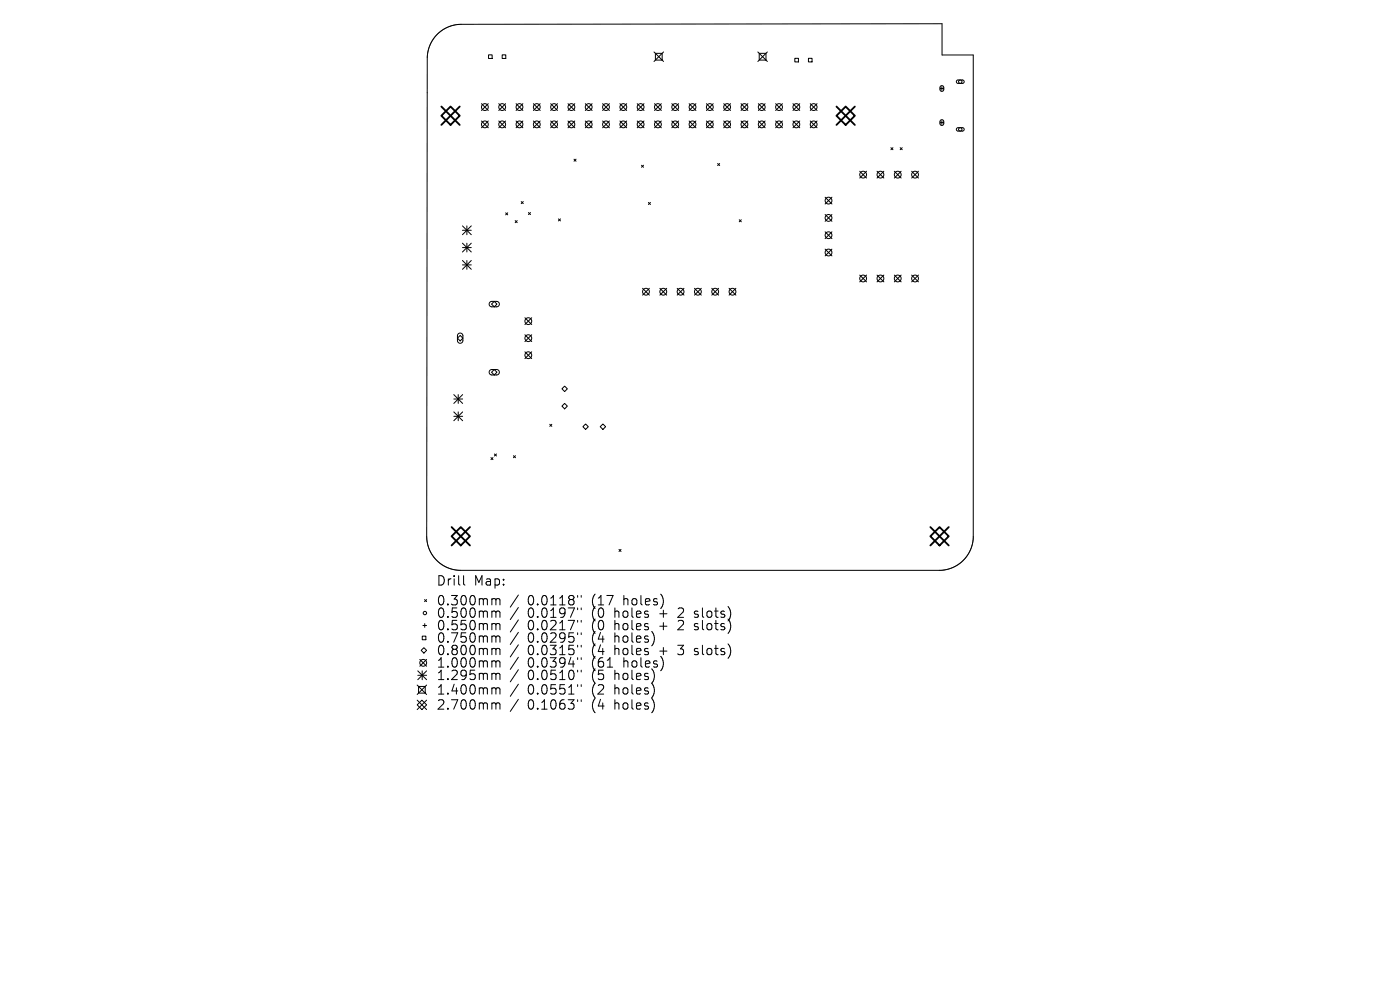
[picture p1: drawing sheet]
<svg xmlns="http://www.w3.org/2000/svg" width="297mm" height="210mm" viewBox="0 0 297 210" stroke-linecap="round" stroke-linejoin="round" font-family="sans-serif">
<defs><g id="words">
<g font-size="2.8">
<text x="92.5" y="124.5">Drill</text>
<text x="100.5" y="124.5">Map:</text>
<text x="92.5" y="128.7">0.300mm</text>
<text x="92.5" y="131.3">0.500mm</text>
<text x="112" y="128.7">0.0118&quot;</text>
<text x="112" y="131.3">0.0197&quot;</text>
<text x="125.7" y="128.7">(17</text>
<text x="125.7" y="131.3">(0</text>
<text x="130.6" y="131.3">holes</text>
<text x="132.5" y="128.7">holes)</text>
<text x="140.4" y="131.3">+</text>
<text x="144.6" y="131.3">2</text>
<text x="148.2" y="131.3">slots)</text>
<text x="92.5" y="134">0.550mm</text>
<text x="92.5" y="136.6">0.750mm</text>
<text x="112" y="134">0.0217&quot;</text>
<text x="112" y="136.6">0.0295&quot;</text>
<text x="125.7" y="134">(0</text>
<text x="125.7" y="136.6">(4</text>
<text x="130.6" y="134">holes</text>
<text x="130.6" y="136.6">holes)</text>
<text x="140.4" y="134">+</text>
<text x="144.6" y="134">2</text>
<text x="148.2" y="134">slots)</text>
<text x="92.5" y="139.3">0.800mm</text>
<text x="92.5" y="141.9">1.000mm</text>
<text x="112" y="139.3">0.0315&quot;</text>
<text x="112" y="141.9">0.0394&quot;</text>
<text x="125.7" y="139.3">(4</text>
<text x="125.7" y="141.9">(61</text>
<text x="130.6" y="139.3">holes</text>
<text x="132.5" y="141.9">holes)</text>
<text x="140.4" y="139.3">+</text>
<text x="144.6" y="139.3">3</text>
<text x="148.2" y="139.3">slots)</text>
<text x="92.5" y="144.5">1.295mm</text>
<text x="92.5" y="147.6">1.400mm</text>
<text x="112" y="144.5">0.0510&quot;</text>
<text x="112" y="147.6">0.0551&quot;</text>
<text x="125.7" y="144.5">(5</text>
<text x="125.7" y="147.6">(2</text>
<text x="130.6" y="144.5">holes)</text>
<text x="130.6" y="147.6">holes)</text>
<text x="92.5" y="150.8">2.700mm</text>
<text x="112" y="150.8">0.1063&quot;</text>
<text x="125.7" y="150.8">(4</text>
<text x="130.6" y="150.8">holes)</text>
</g>
</g></defs>
<g fill="none" stroke="#000" stroke-width=".21">
<path d="M92.8 7.2l1.1-.8 1.2-.7 1.4-.4 1.2-.1 102.1-.2v6.7h6.7v102.2l-.2 1.4-.4 1.3-.6 1.1-.9 1.1-1.1 .9-1.2 .7-1.5 .5-1.4 .1h-101.6l-1.4-.2-1.2-.3-1.2-.7-1.1-.9-1-1.2-.6-1.2-.4-1.4-.2-1.3 .1-101.6 .2-1.3 .4-1.4 .7-1.2zM103.6 11.6h.8v.8h-.8zM106.5 11.6h.8v.8h-.8zM138.7 11l2.1 2M139 11.3h1.5v1.4h-1.5zM140.8 11l-2.1 2M160.8 11l2 2M161.1 11.3h1.4v1.4h-1.4zM162.8 11l-2 2M168.6 12.4h.8v.7h-.8zM171.5 12.4h.8v.7h-.8zM199.4 18.8h.8"/>
<path d="M199.5 18.3l.4-.1 .3 .2v.7l-.3 .3h-.3l-.2-.3zM199.8 18.4v.8M203 17.1l1.2-.1 .3 .4-.3 .3h-1l-.3-.2zM102.1 22l1.5 1.4M102.1 25.7l1.5 1.4M103.6 22l-1.5 1.4M103.6 25.7l-1.5 1.4M105.8 25.7l1.5 1.4M105.8 22l1.5 1.4M107.3 22l-1.5 1.4M107.3 25.7l-1.5 1.4M109.5 25.7l1.4 1.4"/>
<path d="M109.5 22l1.4 1.4M110.9 22l-1.4 1.4M110.9 25.7l-1.4 1.4M113.2 25.7l1.4 1.4M113.2 22l1.4 1.4M114.6 22l-1.4 1.4M114.6 25.7l-1.4 1.4M116.8 25.7l1.5 1.4M116.8 22l1.5 1.4M118.3 22l-1.5 1.4M118.3 25.7l-1.5 1.4M120.5 25.7l1.4 1.4"/>
<path d="M120.5 22l1.4 1.4M121.8 33.8l.4 .4M121.9 22l-1.4 1.4M121.9 25.7l-1.4 1.4M122.2 33.8l-.4 .4M124.2 22l1.4 1.4M124.2 25.7l1.4 1.4M125.6 22l-1.4 1.4M125.6 25.7l-1.4 1.4M127.8 25.7l1.5 1.4M127.8 22l1.5 1.4M129.3 22l-1.5 1.4"/>
<path d="M129.3 25.7l-1.5 1.4M131.5 25.7l1.5 1.4M131.5 22l1.5 1.4M133 22l-1.5 1.4M133 25.7l-1.5 1.4M135.2 25.7l1.4 1.4M135.2 22l1.4 1.4M136.1 35.1l.4 .4M136.5 35.1l-.4 .4M136.6 22l-1.4 1.4M136.6 25.7l-1.4 1.4M138.9 25.7l1.4 1.4"/>
<path d="M138.9 22l1.4 1.4M140.3 22l-1.4 1.4M140.3 25.7l-1.4 1.4M142.5 25.7l1.5 1.4M142.5 22l1.5 1.4M144 22l-1.5 1.4M144 25.7l-1.5 1.4M146.2 25.7l1.4 1.4M146.2 22l1.4 1.4M147.6 22l-1.4 1.4M147.6 25.7l-1.4 1.4M149.9 25.7l1.4 1.4"/>
<path d="M149.9 22l1.4 1.4M151.3 22l-1.4 1.4M151.3 25.7l-1.4 1.4M152.2 34.7l.5 .4M152.7 34.7l-.5 .4M153.5 22l1.5 1.4M153.5 25.7l1.5 1.4M155 22l-1.5 1.4M155 25.7l-1.5 1.4M157.2 25.7l1.5 1.4M157.2 22l1.5 1.4M158.7 22l-1.5 1.4"/>
<path d="M158.7 25.7l-1.5 1.4M160.9 25.7l1.4 1.4M160.9 22l1.4 1.4M162.3 22l-1.4 1.4M162.3 25.7l-1.4 1.4M164.5 25.7l1.5 1.4M164.5 22l1.5 1.4M166 22l-1.5 1.4M166 25.7l-1.5 1.4M168.2 25.7l1.5 1.4M168.2 22l1.5 1.4M169.7 22l-1.5 1.4"/>
<path d="M169.7 25.7l-1.5 1.4M171.9 25.7l1.4 1.4M171.9 22l1.4 1.4M173.3 22l-1.4 1.4M173.3 25.7l-1.4 1.4M182.4 36.3l1.4 1.5M183.8 36.3l-1.4 1.5M186.1 36.3l1.4 1.5M187.5 36.3l-1.4 1.5M189 31.3l.4 .5M189.4 31.3l-.4 .5M189.7 36.3l1.5 1.5"/>
<path d="M191 31.3l.4 .5M191.2 36.3l-1.5 1.5M191.4 31.3l-.4 .5M193.4 36.3l1.4 1.5M194.8 36.3l-1.4 1.5M199.4 26h.8M199.5 25.5l.4-.1 .3 .2v.7l-.3 .3h-.3l-.2-.2zM199.8 25.6v.8M203 27.2l1.2-.1 .3 .4-.3 .3h-1l-.3-.2zM98.1 47.9l1.9 1.9M98.1 48.9h1.9M98.1 51.6l1.9 1.9"/>
<path d="M98.1 52.5h1.9M98.1 55.3l1.9 1.8M98.1 56.2h1.9M99 47.9v1.9M99 51.6v1.9M99 55.3v1.8M100 47.9l-1.9 1.9M100 51.6l-1.9 1.9M100 55.3l-1.9 1.8M107.3 45.1l.4 .5M107.7 45.1l-.4 .5M109.3 46.8l.4 .4"/>
<path d="M109.7 46.8l-.4 .4M110.6 42.8l.4 .4M111 42.8l-.4 .4M112.1 45.1l.4 .4M112.5 45.1l-.4 .4M118.5 46.4l.4 .5M118.9 46.4l-.4 .5M137.6 42.9l.4 .5M138 42.9l-.4 .5M156.8 46.6l.5 .4M157.3 46.6l-.5 .4M175 41.8l1.5 1.5"/>
<path d="M175 45.5l1.5 1.4M175 49.2l1.5 1.4M175 52.8l1.5 1.5M176.5 41.8l-1.5 1.5M176.5 45.5l-1.5 1.4M176.5 49.2l-1.5 1.4M176.5 52.8l-1.5 1.5M182.4 58.4l1.4 1.4M183.8 58.4l-1.4 1.4M186.1 58.4l1.4 1.4M187.5 58.4l-1.4 1.4M189.7 58.4l1.5 1.4"/>
<path d="M191.2 58.4l-1.5 1.4M193.4 58.4l1.4 1.4M194.8 58.4l-1.4 1.4M97.2 70.8l.6-.1 .4 .4v1.3l-.4 .4-.5-.1-.2-.3-.1-1.2zM97.6 71.2l.6 .5-.6 .6-.6-.6zM103.9 64.1l.4-.2 1.2 .1 .4 .2v.5l-.4 .4h-1.3l-.4-.4zM103.9 78.6l.4-.2h1.2l.4 .3v.4l-.4 .4h-1.3l-.4-.4zM104.3 64.5l.6-.6 .5 .6-.5 .6zM104.3 79l.6-.6 .5 .6-.5 .5zM111.4 67.4l1.4 1.4M111.4 71l1.4 1.5M111.4 74.6l1.4 1.5"/>
<path d="M112.8 67.4l-1.4 1.4M112.8 71l-1.4 1.5M112.8 74.6l-1.4 1.5M136.3 61.2l1.5 1.4M137.8 61.2l-1.5 1.4M140 61.2l1.4 1.4M141.4 61.2l-1.4 1.4M143.7 61.2l1.4 1.4M145.1 61.2l-1.4 1.4M147.3 61.2l1.5 1.4M148.8 61.2l-1.5 1.4M151 61.2l1.4 1.4"/>
<path d="M152.4 61.2l-1.4 1.4M154.7 61.2l1.4 1.4M156.1 61.2l-1.4 1.4M96.3 83.7l1.8 1.9M96.3 84.6h1.8M96.3 87.4l1.8 1.8M96.3 88.3h1.8M97.2 83.7v1.9M97.2 87.4v1.8M98.1 83.7l-1.8 1.9M98.1 87.4l-1.8 1.8M104.2 97.1l.4 .4"/>
<path d="M104.6 97.1l-.4 .4M104.9 96.3l.4 .4M105.3 96.3l-.4 .4M108.9 96.7l.5 .4M109.4 96.7l-.5 .4M116.6 90l.5 .4M117.1 90l-.5 .4M119.2 82.5l.6-.6 .6 .6-.6 .6zM119.2 86.2l.6-.6 .6 .6-.6 .5zM123.7 90.5l.5-.6 .6 .6-.6 .6zM127.3 90.5l.6-.6 .6 .6-.6 .6zM131.3 116.5l.5 .5"/>
<path d="M131.8 116.5l-.5 .5M89.1 139.9l1.4 1.4M89.3 138l.6-.6 .6 .6-.6 .5zM89.6 134.9h.7v.8h-.7zM89.7 132.7h.8M90.1 127.2l.4 .4M90.1 132.3v.8M90.5 127.2l-.4 .4M90.5 139.9l-1.4 1.4M98.3 122.1v1.7l.3 .3M104.6 127l.5 .1 .1 .2M104.6 129.6h.3l.3 .3"/>
<path d="M104.6 132.3l.5 .1 .1 .2M104.6 134.9l.5 .1 .1 .2M104.6 137.5l.5 .1 .1 .2M105.2 127.3l.3-.3 .5 .1 .1 1.2M105.2 127.3v1M105.2 129.9v1.1M105.2 132.6v1M105.2 135.2v1M105.2 137.8v1.1M105.2 129.9l.3-.3 .5 .1 .1 1.3M105.2 132.6l.3-.3 .5 .1 .1 1.2M105.2 135.2l.3-.3 .5 .1 .1 1.2"/>
<path d="M105.2 137.8l.3-.3 .5 .1 .1 1.3M110 126.2l-1.7 2.6M110 128.9l-1.7 2.5M110 131.5l-1.7 2.6M110 134.1l-1.7 2.6M110 136.8l-1.7 2.6M110 139.4l-1.7 2.6M122.5 126.3v.4M122.5 129v.3M122.5 131.6v.4M122.5 134.2v.4M122.5 136.9v.4"/>
<path d="M122.5 139.5v.4M123.3 126.3v.4M123.3 129v.3M123.3 131.6v.4M123.3 134.2v.4M123.3 136.9v.4M123.3 139.5v.4M147.3 130.9l.2 .1M147.3 133.5l.2 .1M147.3 138.8l.2 .1M147.4 129.7v.5M147.4 132.4v.4"/>
<path d="M147.4 137.6v.5M88.5 149.5l1-1 1 1-1 1zM88.5 145.3l2 2M88.5 148.5l2 2M88.6 142.3l1.9 1.9M88.6 143.2h1.9M88.8 145.6h1.4v1.4h-1.4zM89.6 142.3v1.9M90.5 142.3l-1.9 1.9M90.5 145.3l-2 2M90.5 148.5l-2 2M104.6 140.2l.5 .1 .1 .2"/>
<path d="M104.6 142.8l.5 .1 .1 .2M104.6 145.9l.5 .1 .1 .2M104.6 149.1l.5 .1 .1 .2M105.2 140.5v1M105.2 143.1v1.1M105.2 146.2v1M105.2 149.4v1M105.2 140.5l.3-.3 .5 .1 .1 1.2M105.2 143.1l.3-.3 .5 .1 .1 1.3M105.2 146.2l.3-.3 .5 .1 .1 1.2M105.2 149.4l.3-.3 .5 .1 .1 1.2M110 142.1l-1.7 2.5"/>
<path d="M110 145.1l-1.7 2.6M110 148.3l-1.7 2.6M122.5 142.2v.3M122.5 145.2v.4M122.5 148.4v.4M123.3 142.2v.3M123.3 145.2v.4M123.3 148.4v.4"/>
<circle cx="203.7" cy="17.3" r=".36"/>
<circle cx="102.9" cy="22.7" r=".72"/>
<circle cx="102.9" cy="26.4" r=".72"/>
<circle cx="106.5" cy="22.7" r=".72"/>
<circle cx="106.5" cy="26.4" r=".72"/>
<circle cx="110.2" cy="22.7" r=".72"/>
<circle cx="110.2" cy="26.4" r=".72"/>
<circle cx="113.9" cy="22.7" r=".72"/>
<circle cx="113.9" cy="26.4" r=".72"/>
<circle cx="117.5" cy="22.7" r=".72"/>
<circle cx="117.5" cy="26.4" r=".72"/>
<circle cx="121.2" cy="22.7" r=".72"/>
<circle cx="121.2" cy="26.4" r=".72"/>
<circle cx="124.9" cy="22.7" r=".72"/>
<circle cx="124.9" cy="26.4" r=".72"/>
<circle cx="128.6" cy="22.7" r=".72"/>
<circle cx="128.6" cy="26.4" r=".72"/>
<circle cx="132.2" cy="22.7" r=".72"/>
<circle cx="132.2" cy="26.4" r=".72"/>
<circle cx="135.9" cy="22.7" r=".72"/>
<circle cx="135.9" cy="26.4" r=".72"/>
<circle cx="139.6" cy="22.7" r=".72"/>
<circle cx="139.6" cy="26.4" r=".72"/>
<circle cx="143.2" cy="22.7" r=".72"/>
<circle cx="143.2" cy="26.4" r=".72"/>
<circle cx="146.9" cy="22.7" r=".72"/>
<circle cx="146.9" cy="26.4" r=".72"/>
<circle cx="150.6" cy="22.7" r=".72"/>
<circle cx="150.6" cy="26.4" r=".72"/>
<circle cx="154.3" cy="22.7" r=".72"/>
<circle cx="154.3" cy="26.4" r=".72"/>
<circle cx="157.9" cy="22.7" r=".72"/>
<circle cx="157.9" cy="26.4" r=".72"/>
<circle cx="161.6" cy="22.7" r=".72"/>
<circle cx="161.6" cy="26.4" r=".72"/>
<circle cx="165.3" cy="22.7" r=".72"/>
<circle cx="165.3" cy="26.4" r=".72"/>
<circle cx="168.9" cy="22.7" r=".72"/>
<circle cx="168.9" cy="26.4" r=".72"/>
<circle cx="172.6" cy="22.7" r=".72"/>
<circle cx="172.6" cy="26.4" r=".72"/>
<circle cx="183.1" cy="37" r=".72"/>
<circle cx="186.8" cy="37" r=".72"/>
<circle cx="190.5" cy="37" r=".72"/>
<circle cx="194.1" cy="37" r=".72"/>
<circle cx="203.7" cy="27.4" r=".36"/>
<circle cx="175.8" cy="46.2" r=".72"/>
<circle cx="175.8" cy="42.6" r=".72"/>
<circle cx="175.8" cy="49.9" r=".72"/>
<circle cx="175.8" cy="53.6" r=".72"/>
<circle cx="183.1" cy="59.1" r=".72"/>
<circle cx="186.8" cy="59.1" r=".72"/>
<circle cx="190.5" cy="59.1" r=".72"/>
<circle cx="194.1" cy="59.1" r=".72"/>
<circle cx="112.1" cy="68.1" r=".72"/>
<circle cx="112.1" cy="71.7" r=".72"/>
<circle cx="112.1" cy="75.3" r=".72"/>
<circle cx="137" cy="61.9" r=".72"/>
<circle cx="140.7" cy="61.9" r=".72"/>
<circle cx="144.4" cy="61.9" r=".72"/>
<circle cx="148.1" cy="61.9" r=".72"/>
<circle cx="151.7" cy="61.9" r=".72"/>
<circle cx="155.4" cy="61.9" r=".72"/>
<circle cx="90.1" cy="130" r=".36"/>
<circle cx="89.8" cy="140.6" r=".72"/>
</g>
<path d="M93.6 22.6l3.9 3.9M95.6 22.6l1.9 1.9-1.9 2-2-2zM97.5 22.6l-3.9 3.9M177.5 24.5l1.9-1.9 2 1.9-2 2zM177.5 22.6l3.9 3.9M181.4 22.6l-3.9 3.9M95.8 111.8l3.9 3.9M97.8 111.8l1.9 2-1.9 1.9-2-1.9zM99.7 111.8l-3.9 3.9M197.4 111.8l3.9 3.9M199.3 111.8l2 2-2 1.9-1.9-1.9zM201.3 111.8l-3.9 3.9" fill="none" stroke="#000" stroke-width=".39"/>
<use href="#words"/>
</svg>
